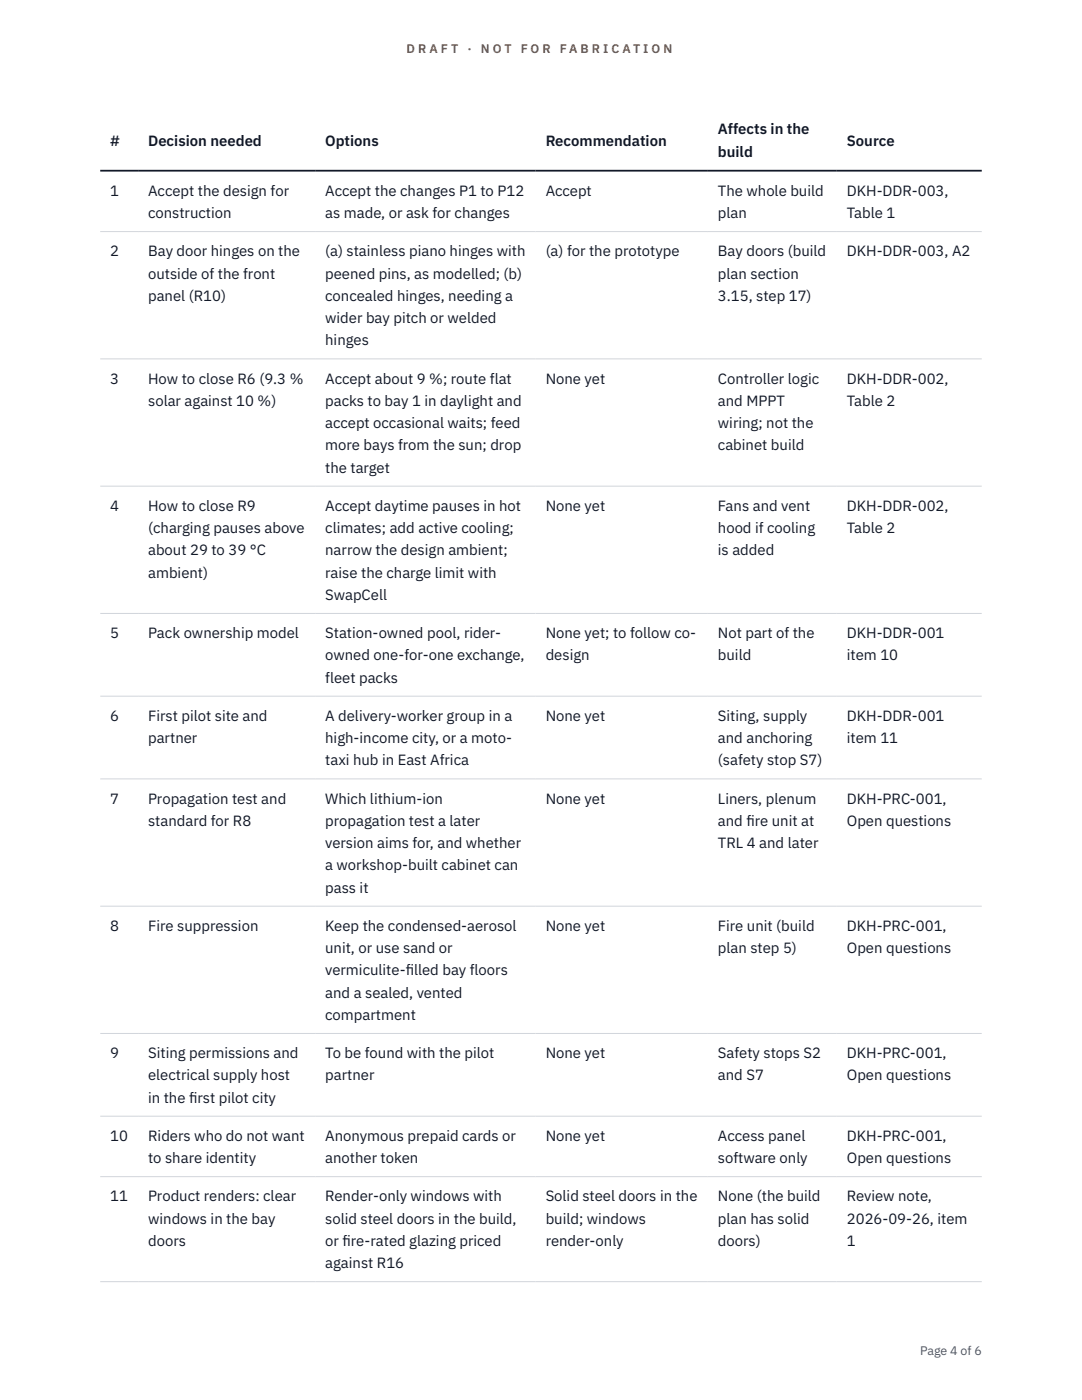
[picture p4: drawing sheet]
<svg xmlns="http://www.w3.org/2000/svg" width="216mm" height="279mm" viewBox="0 0 216 279" stroke-linecap="round" stroke-linejoin="round" font-family="sans-serif">
<defs><g id="words">
<g font-size="3" fill="#111827">
<text x="22" y="29.1">#</text>
<text x="29.6" y="29.1">Decision needed</text>
<text x="64.9" y="29.1">Options</text>
<text x="108.9" y="29.1">Recommendation</text>
<text x="143.3" y="26.8">Affects in the</text>
<text x="169" y="29.1">Source</text>
<text x="143.3" y="31.3">build</text>
<text x="22" y="39.1">1</text>
<text x="29.6" y="39.1">Accept the design for</text>
<text x="64.9" y="39.1">Accept the changes P1 to P12</text>
<text x="108.9" y="39.1">Accept</text>
<text x="143.3" y="39.1">The whole build</text>
<text x="169" y="39.1">DKH-DDR-003,</text>
<text x="29.6" y="43.5">construction</text>
<text x="64.9" y="43.5">as made, or ask for changes</text>
<text x="143.3" y="43.5">plan</text>
<text x="169" y="43.5">Table 1</text>
<text x="22" y="51.1">2</text>
<text x="29.6" y="51.1">Bay door hinges on the</text>
<text x="64.9" y="51.1">(a) stainless piano hinges with</text>
<text x="108.9" y="51.1">(a) for the prototype</text>
<text x="143.3" y="51.1">Bay doors (build</text>
<text x="169" y="51.1">DKH-DDR-003, A2</text>
<text x="29.6" y="55.6">outside of the front</text>
<text x="64.9" y="55.6">peened pins, as modelled; (b)</text>
<text x="143.3" y="55.6">plan section</text>
<text x="29.6" y="60">panel (R10)</text>
<text x="64.9" y="60">concealed hinges, needing a</text>
<text x="64.9" y="64.5">wider bay pitch or welded</text>
<text x="143.3" y="60">3.15, step 17)</text>
<text x="64.9" y="68.9">hinges</text>
<text x="22" y="76.5">3</text>
<text x="29.6" y="76.5">How to close R6 (9.3 %</text>
<text x="64.9" y="76.5">Accept about 9 %; route flat</text>
<text x="108.9" y="76.5">None yet</text>
<text x="143.3" y="76.5">Controller logic</text>
<text x="169" y="76.5">DKH-DDR-002,</text>
<text x="29.6" y="81">solar against 10 %)</text>
<text x="64.9" y="81">packs to bay 1 in daylight and</text>
<text x="143.3" y="81">and MPPT</text>
<text x="169" y="81">Table 2</text>
<text x="64.9" y="85.4">accept occasional waits; feed</text>
<text x="64.9" y="89.9">more bays from the sun; drop</text>
<text x="143.3" y="85.4">wiring; not the</text>
<text x="143.3" y="89.9">cabinet build</text>
<text x="64.9" y="94.3">the target</text>
<text x="22" y="101.9">4</text>
<text x="29.6" y="101.9">How to close R9</text>
<text x="64.9" y="101.9">Accept daytime pauses in hot</text>
<text x="108.9" y="101.9">None yet</text>
<text x="143.3" y="101.9">Fans and vent</text>
<text x="169" y="101.9">DKH-DDR-002,</text>
<text x="29.6" y="106.4">(charging pauses above</text>
<text x="64.9" y="106.4">climates; add active cooling;</text>
<text x="143.3" y="106.4">hood if cooling</text>
<text x="169" y="106.4">Table 2</text>
<text x="29.6" y="110.8">about 29 to 39 °C</text>
<text x="64.9" y="110.8">narrow the design ambient;</text>
<text x="143.3" y="110.8">is added</text>
<text x="29.6" y="115.3">ambient)</text>
<text x="64.9" y="115.3">raise the charge limit with</text>
<text x="64.9" y="119.7">SwapCell</text>
<text x="22" y="127.3">5</text>
<text x="29.6" y="127.3">Pack ownership model</text>
<text x="64.9" y="127.3">Station-owned pool, rider-</text>
<text x="64.9" y="131.8">owned one-for-one exchange,</text>
<text x="108.9" y="127.3">None yet; to follow co-</text>
<text x="108.9" y="131.8">design</text>
<text x="143.3" y="127.3">Not part of the</text>
<text x="143.3" y="131.8">build</text>
<text x="169" y="127.3">DKH-DDR-001</text>
<text x="169" y="131.8">item 10</text>
<text x="64.9" y="136.2">fleet packs</text>
<text x="22" y="143.9">6</text>
<text x="29.6" y="143.9">First pilot site and</text>
<text x="64.9" y="143.9">A delivery-worker group in a</text>
<text x="108.9" y="143.9">None yet</text>
<text x="143.3" y="143.9">Siting, supply</text>
<text x="169" y="143.9">DKH-DDR-001</text>
<text x="29.6" y="148.3">partner</text>
<text x="64.9" y="148.3">high-income city, or a moto-</text>
<text x="143.3" y="148.3">and anchoring</text>
<text x="169" y="148.3">item 11</text>
<text x="64.9" y="152.7">taxi hub in East Africa</text>
<text x="143.3" y="152.7">(safety stop S7)</text>
<text x="22" y="160.4">7</text>
<text x="29.6" y="160.4">Propagation test and</text>
<text x="64.9" y="160.4">Which lithium-ion</text>
<text x="108.9" y="160.4">None yet</text>
<text x="143.3" y="160.4">Liners, plenum</text>
<text x="169" y="160.4">DKH-PRC-001,</text>
<text x="29.6" y="164.8">standard for R8</text>
<text x="64.9" y="164.8">propagation test a later</text>
<text x="143.3" y="164.8">and f</text>
<text x="148.9" y="164.8">ire unit at</text>
<text x="169" y="164.8">Open questions</text>
<text x="64.9" y="169.3">version aims for, and whether</text>
<text x="64.9" y="173.7">a workshop-built cabinet can</text>
<text x="143.3" y="169.3">TRL 4 and later</text>
<text x="64.9" y="178.1">pass it</text>
<text x="22" y="185.8">8</text>
<text x="29.6" y="185.8">Fire suppression</text>
<text x="64.9" y="185.8">Keep the condensed-aerosol</text>
<text x="108.9" y="185.8">None yet</text>
<text x="143.3" y="185.8">Fire unit (build</text>
<text x="169" y="185.8">DKH-PRC-001,</text>
<text x="64.9" y="190.2">unit, or use sand or</text>
<text x="143.3" y="190.2">plan step 5)</text>
<text x="169" y="190.2">Open questions</text>
<text x="64.9" y="194.7">vermiculite-f</text>
<text x="81" y="194.7">illed bay floors</text>
<text x="64.9" y="199.1">and a sealed, vented</text>
<text x="64.9" y="203.6">compartment</text>
<text x="22" y="211.2">9</text>
<text x="29.6" y="211.2">Siting permissions and</text>
<text x="29.6" y="215.6">electrical supply host</text>
<text x="64.9" y="211.2">To be found with the pilot</text>
<text x="64.9" y="215.6">partner</text>
<text x="108.9" y="211.2">None yet</text>
<text x="143.3" y="211.2">Safety stops S2</text>
<text x="143.3" y="215.6">and S7</text>
<text x="169" y="211.2">DKH-PRC-001,</text>
<text x="169" y="215.6">Open questions</text>
<text x="29.6" y="220.1">in the f</text>
<text x="37.7" y="220.1">irst pilot city</text>
<text x="22" y="227.7">10</text>
<text x="29.6" y="227.7">Riders who do not want</text>
<text x="64.9" y="227.7">Anonymous prepaid cards or</text>
<text x="108.9" y="227.7">None yet</text>
<text x="143.3" y="227.7">Access panel</text>
<text x="169" y="227.7">DKH-PRC-001,</text>
<text x="29.6" y="232.1">to share identity</text>
<text x="64.9" y="232.1">another token</text>
<text x="143.3" y="232.1">software only</text>
<text x="169" y="232.1">Open questions</text>
<text x="22" y="239.8">11</text>
<text x="29.6" y="239.8">Product renders: clear</text>
<text x="64.9" y="239.8">Render-only windows with</text>
<text x="108.9" y="239.8">Solid steel doors in the</text>
<text x="143.3" y="239.8">None (the build</text>
<text x="169" y="239.8">Review note,</text>
<text x="29.6" y="244.2">windows in the bay</text>
<text x="64.9" y="244.2">solid steel doors in the build,</text>
<text x="108.9" y="244.2">build; windows</text>
<text x="143.3" y="244.2">plan has solid</text>
<text x="169" y="244.2">2026-09-26, item</text>
<text x="29.6" y="248.6">doors</text>
<text x="64.9" y="248.6">or f</text>
<text x="68.3" y="248.6">ire-rated glazing priced</text>
<text x="108.9" y="248.6">render-only</text>
<text x="143.3" y="248.6">doors)</text>
<text x="169" y="248.6">1</text>
<text x="64.9" y="253.1">against R16</text>
</g>
<g font-size="2.5" fill="#b45309">
<text x="81.1" y="10.5">D R A F T</text>
<text x="93.3" y="10.5">·</text>
<text x="95.9" y="10.5">N O T</text>
<text x="103.9" y="10.5">F O R</text>
<text x="111.7" y="10.5">F A B R I C A T I O N</text>
</g>
<text font-size="2.5" fill="#4b5563" x="183.6" y="270.3">Page 4 of 6</text>
</g></defs>
<path d="M20 46.2h175.9M20 71.6h175.9M20 97h175.9M20 122.4h175.9M20 138.9h175.9M20 155.4h175.9M20 180.8h175.9M20 206.3h175.9M20 222.8h175.9M20 234.8h175.9M20 255.8h175.9" fill="none" stroke="#d1d5db" stroke-width=".2"/>
<path d="M20 34.1h175.9" fill="none" stroke="#111827" stroke-width=".35"/>
<use href="#words"/>
</svg>
